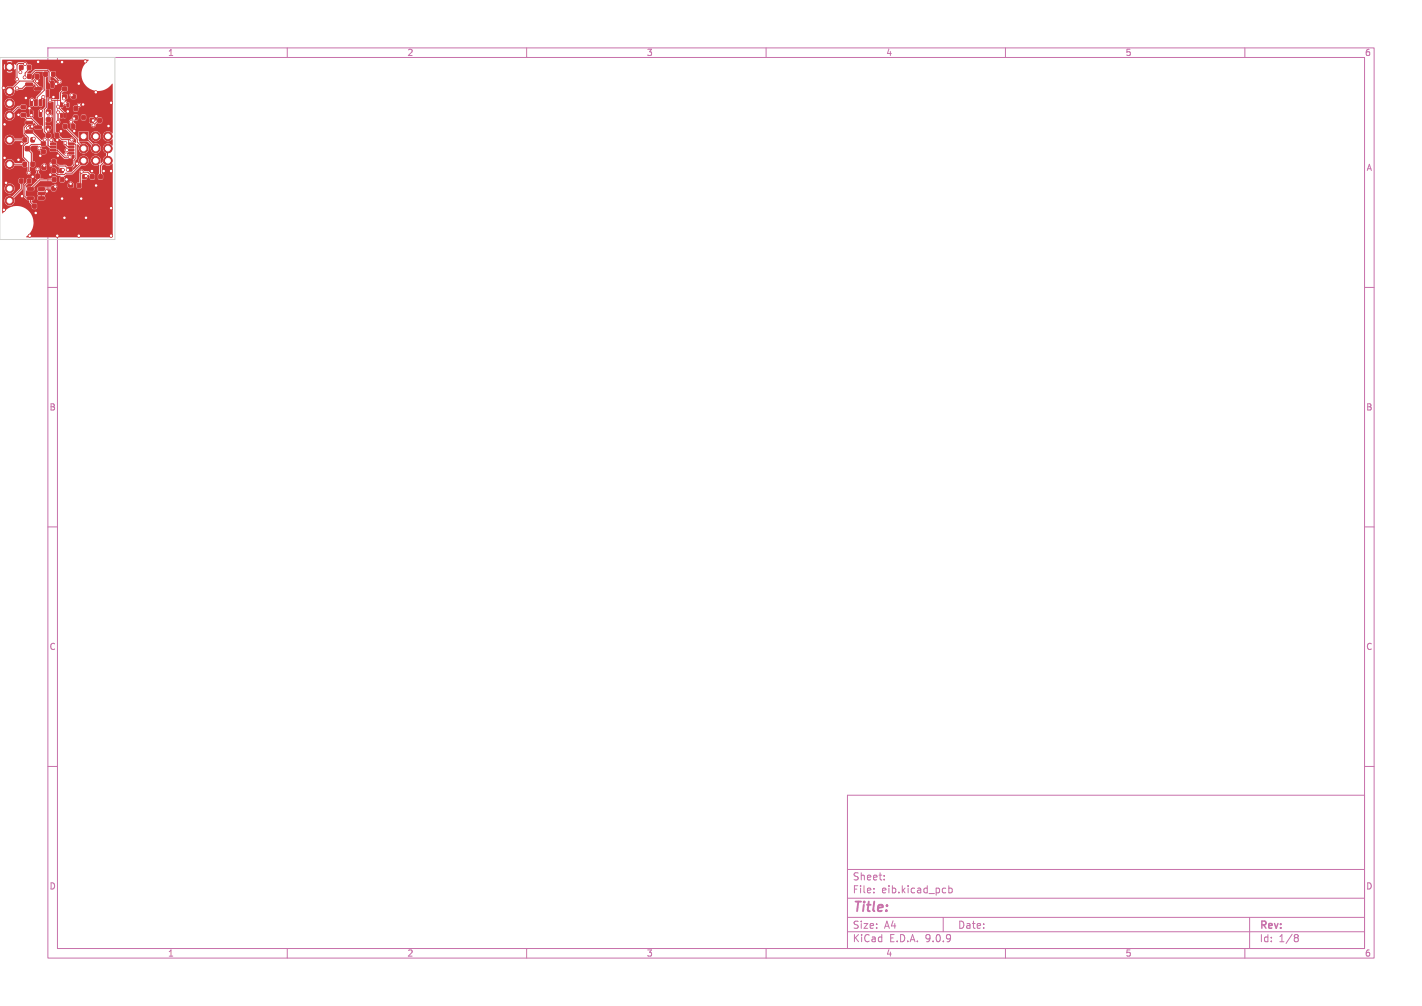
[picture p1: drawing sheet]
<svg xmlns="http://www.w3.org/2000/svg" width="297mm" height="210mm" viewBox="0 0 297 210" stroke-linecap="round" stroke-linejoin="round" font-family="sans-serif">
<defs><g id="words">
<text font-size="2.8" fill="#c872ab" x="178" y="190.9">Title:</text>
<g font-size="2.1" fill="#c872ab">
<text x="178" y="184">Sheet:</text>
<text x="178" y="186.7">File:</text>
<text x="184.1" y="186.7">eib.kicad_pcb</text>
<text x="178" y="196.9">KiCad</text>
<text x="178" y="194.1">Size:</text>
<text x="184.7" y="194.1">A4</text>
<text x="185.7" y="196.9">E.D.A.</text>
<text x="193.3" y="196.9">9.0.9</text>
<text x="200" y="194.1">Date:</text>
<text x="263" y="194.3">Rev:</text>
<text x="263" y="196.9">Id:</text>
<text x="267.1" y="196.9">1/8</text>
</g>
<g font-size="1.8" fill="#c872ab">
<text x="35" y="11.9">1</text>
<text x="85" y="11.9">2</text>
<text x="135" y="11.9">3</text>
<text x="185" y="11.9">4</text>
<text x="235" y="11.9">5</text>
<text x="285" y="11.9">6</text>
<text x="285.4" y="35.9">A</text>
<text x="10.3" y="85.9">B</text>
<text x="285.3" y="85.9">B</text>
<text x="10.3" y="135.9">C</text>
<text x="285.3" y="135.9">C</text>
<text x="10.3" y="185.9">D</text>
<text x="285.3" y="185.9">D</text>
<text x="35" y="199.9">1</text>
<text x="85" y="199.9">2</text>
<text x="135" y="199.9">3</text>
<text x="185" y="199.9">4</text>
<text x="235" y="199.9">5</text>
<text x="285" y="199.9">6</text>
</g>
<text font-size="1.8" fill="#fff" x="10.3" y="35.9">A</text>
</g></defs>
<g fill="none" stroke="#c872ab" stroke-width=".21">
<path d="M10 10h277v190h-277zM12 12h273v186h-273zM60 10v2M110 10v2M160 10v2M210 10v2M260 10v2M10 60h2M285 60h2M10 110h2M285 110h2M10 160h2"/>
<path d="M177 166h108v32h-108zM285 160h2M60 198v2M110 198v2M160 198v2M177 194.5h108M177 191.5h108M177 187.5h108M177 181.5h108M182.5 186.3v.1M182.5 185.5v.1M184.7 183.6v.1"/>
<path d="M184.7 182.8v.1M197 191.5v3M197.4 185.4l.1 .1M197.5 186.3l-.1 .1M198.2 184.9v1.5M198.2 185.5l.4-.1 .3 .3-.2 .6h-.5M210 198v2M260 198v2M261 191.5v6.5M270.6 195.1h.3l.3 .3-.3 .3M270.6 195.7h.3M270.9 195.7l.2 .2 .1 .4-.3 .3h-.3"/>
</g>
<g fill="#c83434" stroke="#c83434" stroke-width=".21">
<path d="M7.5 36.4h.7v.8h-.7z"/>
<path d="M9.2 36.4h.6v.8h-.6z"/>
<path d="M15.5 24.1h.6v.8h-.6z"/>
<path d="M17.1 24.1h.7v.8h-.7z"/>
<path d="M12.7 23.7h.3v.8h-.3z"/>
<path d="M13.3 23.7h.4l-.1 .8h-.3z"/>
<path d="M14 23.7h.3v.8h-.3z"/>
<path d="M14 21.5h.3v.8h-.3z"/>
<path d="M12.7 21.5h.3v.8h-.3z"/>
<path d="M6.9 42.6h.6v.8h-.6z"/>
<path d="M8.5 42.6h.7v.8h-.7z"/>
<path d="M8.7 31.3h.8v.7h-.8z"/>
<path d="M8.7 29.7h.8v.6h-.8z"/>
<path d="M5.3 30.6h.8v.8h-.8z"/>
<path d="M6.9 30.6h.7v.8h-.7z"/>
<path d="M4.5 23.7h.8v.6h-.8z"/>
<path d="M4.5 22h.8v.7h-.8z"/>
<path d="M13.1 19.8h.8v.7h-.8z"/>
<path d="M13.1 18.2h.8v.6h-.8z"/>
<path d="M12.5 35.2h.7v.8h-.7z"/>
<path d="M4.8 33.9h.7v.8h-.7z"/>
<path d="M6.5 33.9h.7v.8h-.7z"/>
<path d="M10.9 33.4h.7v.8h-.7z"/>
<path d="M12.4 33.4h.8v.8h-.8z"/>
<path d="M10.9 38.9h.6v.8h-.6z"/>
<path d="M12.5 38.9h.7v.8h-.7z"/>
<path d="M16.6 27.6h1.8v1.8h-1.8z"/>
<path d="M4.8 28.8h.7v.8h-.7z"/>
<path d="M6.5 28.8h.7v.8h-.7z"/>
<path d="M9.7 28h.8v.6h-.8z"/>
<path d="M9.7 26.3h.8v.7h-.8z"/>
<path d="M5.4 25.3h1.3l.1 .5-1.4 .1z"/>
<path d="M5.4 27.2h1.3l.1 .5-1.4 .1z"/>
<path d="M7.3 26.3h1.3l.1 .5h-1.4z"/>
<path d="M4.1 37.4h.7v.8h-.7z"/>
<path d="M5.8 37.4h.6v.8h-.6z"/>
<path d="M10.5 29.8h1.1v.4h-1.1z"/>
<path d="M10.5 30.5h1.1v.4h-1.1z"/>
<path d="M10.5 31.1h1.1v.4h-1.1z"/>
<path d="M10.5 31.8h1.1v.4h-1.1z"/>
<path d="M14.3 31.8h1.1v.4h-1.1z"/>
<path d="M14.3 31.1h1.1v.4h-1.1z"/>
<path d="M14.3 30.5h1.1v.4h-1.1z"/>
<path d="M14.3 29.8h1.1v.4h-1.1z"/>
<path d="M5.8 15.5h.7v.8h-.7z"/>
<path d="M7.5 15.5h.6v.8h-.6z"/>
<path d="M13.3 26h.7v.8h-.7z"/>
<path d="M15 26h.6v.8h-.6z"/>
<path d="M15.5 22.3h.6v.8h-.6z"/>
<path d="M17.1 22.3h.7v.8h-.7z"/>
<path d="M4.1 13.7h.7v.8h-.7z"/>
<path d="M5.8 13.7h.6v.8h-.6z"/>
<path d="M9.2 15.1h.6v.8h-.6z"/>
<path d="M10.8 15.1h.7v.8h-.7z"/>
<path d="M11.5 27.8h.8v.8h-.8z"/>
<path d="M13.1 27.8h.7v.8h-.7z"/>
<path d="M20.7 36.5h.6v.8h-.6z"/>
<path d="M22.3 36.5h.7v.8h-.7z"/>
<path d="M15 19.8h.8v.7h-.8z"/>
<path d="M15 18.2h.8v.6h-.8z"/>
<path d="M16.2 38.3h.7v.8h-.7z"/>
<path d="M17.9 38.3h.6v.8h-.6z"/>
<path d="M11 37.1h.7v.8h-.7z"/>
<path d="M12.7 37.1h.6v.8h-.6z"/>
<path d="M17.3 36.5h.7v.8h-.7z"/>
<path d="M19 36.5h.6v.8h-.6z"/>
<path d="M14.4 38.4h.8v.6h-.8z"/>
<path d="M14.4 36.7h.8v.7h-.8z"/>
<path d="M6.3 23.1l.5 .1v1.2l-.5-.1z"/>
<path d="M7.2 23.1l.6 .1-.1 1.2-.5-.1z"/>
<path d="M8.2 23.1l.5 .1v1.2l-.5-.1z"/>
<path d="M8.2 20.8l.5 .1v1.2l-.5-.1z"/>
<path d="M7.2 20.8l.6 .1-.1 1.2-.5-.1z"/>
<path d="M6.3 20.8l.5 .1v1.2l-.5-.1z"/>
<path d="M14.2 34.9h.8v.8h-.8z"/>
<path d="M14.2 33.4h.8v.7h-.8z"/>
<path d="M8.8 34.6h.8v.7h-.8z"/>
<path d="M8.8 33h.8v.8h-.8z"/>
<path d="M9.7 18.8h.5v1.4l-.5-.1z"/>
<path d="M11.6 18.8h.5v1.4l-.5-.1z"/>
<path d="M10.6 16.9h.6l-.1 1.4-.5-.1z"/>
<path d="M5.7 39.2h1.2l.1 .5h-1.2z"/>
<path d="M5.7 40.1h1.2l.1 .5-1.2 .1z"/>
<path d="M5.7 41.1h1.2l.1 .5h-1.2z"/>
<path d="M8 41.1h1.2l.1 .5h-1.2z"/>
<path d="M8 40.1h1.2l.1 .5-1.2 .1z"/>
<path d="M8 39.2h1.2l.1 .5h-1.2z"/>
<path d="M18.8 24.7h.7v.8h-.7z"/>
<path d="M20.5 24.7h.6v.8h-.6z"/>
<path d="M5.4 17.3h1.3l.1 .5-1.4 .1z"/>
<path d="M5.4 19.2h1.3l.1 .5-1.4 .1z"/>
<path d="M7.3 18.3h1.3l.1 .5h-1.4z"/>
<path d="M9.7 24.6h.8v.7h-.8z"/>
<path d="M9.7 23h.8v.6h-.8z"/>
<circle cx="2" cy="29.2" r=".9"/>
<circle cx="2" cy="21.6" r=".9"/>
<circle cx="2" cy="34.3" r=".9"/>
<circle cx="20" cy="31" r=".9"/>
<circle cx="22.5" cy="31" r=".9"/>
<circle cx="20" cy="28.5" r=".9"/>
<circle cx="17.5" cy="31" r=".9"/>
<circle cx="17.5" cy="33.5" r=".9"/>
<circle cx="22.5" cy="28.5" r=".9"/>
<circle cx="22.5" cy="33.5" r=".9"/>
<circle cx="20" cy="33.5" r=".9"/>
<circle cx="2" cy="41.9" r=".9"/>
<circle cx="2" cy="14" r=".9"/>
<circle cx="2" cy="24.1" r=".9"/>
<circle cx="2" cy="19" r=".9"/>
<circle cx="2" cy="39.4" r=".9"/>
<circle cx="6.6" cy="20.9" r=".3"/>
<circle cx="14.1" cy="35.5" r=".3"/>
<circle cx="14.9" cy="29.2" r=".3"/>
<circle cx="11.6" cy="39" r=".3"/>
<circle cx="10.4" cy="20.9" r=".3"/>
<circle cx="9.2" cy="34.6" r=".3"/>
<circle cx="6.8" cy="36.9" r=".3"/>
<circle cx="16.5" cy="49.2" r=".3"/>
<circle cx="13" cy="13" r=".3"/>
<circle cx="17.8" cy="12.8" r=".3"/>
<circle cx="14.2" cy="23.3" r=".3"/>
<circle cx="11.2" cy="20.3" r=".3"/>
<circle cx="3.9" cy="24" r=".3"/>
<circle cx="10.5" cy="36.5" r=".3"/>
<circle cx="8" cy="12.9" r=".3"/>
<circle cx="4.5" cy="30" r=".3"/>
<circle cx="12.7" cy="27.4" r=".3"/>
<circle cx="13" cy="41.5" r=".3"/>
<circle cx="8.4" cy="32.5" r=".3"/>
<circle cx="1.3" cy="38.2" r=".3"/>
<circle cx="18" cy="45.5" r=".3"/>
<circle cx="5.4" cy="20.5" r=".3"/>
<circle cx="21.7" cy="35.7" r=".3"/>
<circle cx="20.1" cy="24.3" r=".3"/>
<circle cx="7.8" cy="17" r=".3"/>
<circle cx="23.2" cy="35.7" r=".3"/>
<circle cx="6.2" cy="22.6" r=".3"/>
<circle cx="23.2" cy="49.2" r=".3"/>
<circle cx="23.2" cy="21.5" r=".3"/>
<circle cx="3.9" cy="33.4" r=".3"/>
<circle cx="20" cy="19.3" r=".3"/>
<circle cx="19.2" cy="35.7" r=".3"/>
<circle cx="17.4" cy="21.8" r=".3"/>
<circle cx="12" cy="49.2" r=".3"/>
<circle cx=".8" cy="18.4" r=".3"/>
<circle cx="22.7" cy="26.3" r=".3"/>
<circle cx="12" cy="29.2" r=".3"/>
<circle cx="20.1" cy="38.7" r=".3"/>
<circle cx="1" cy="26" r=".3"/>
<circle cx="7.5" cy="44.5" r=".3"/>
<circle cx="17" cy="41.5" r=".3"/>
<circle cx="11.7" cy="17.5" r=".3"/>
<circle cx="23.2" cy="43.5" r=".3"/>
<circle cx="13.5" cy="45.5" r=".3"/>
<circle cx=".8" cy="43.8" r=".3"/>
<circle cx="4.6" cy="41" r=".3"/>
<circle cx="6.7" cy="26.4" r=".3"/>
<circle cx="15.5" cy="27.4" r=".3"/>
<circle cx="6.2" cy="49.2" r=".3"/>
<circle cx="9.8" cy="40" r=".3"/>
<circle cx="16.1" cy="34.2" r=".3"/>
<circle cx="13.9" cy="37.5" r=".3"/>
<circle cx="12.1" cy="32.5" r=".3"/>
<circle cx="1" cy="33" r=".3"/>
<circle cx="16.5" cy="17.5" r=".3"/>
<circle cx="19.4" cy="25.2" r=".3"/>
<circle cx="4.2" cy="15.1" r=".3"/>
<circle cx="14.9" cy="25.4" r=".3"/>
<circle cx="7.8" cy="35.3" r=".3"/>
<circle cx="10.7" cy="29.3" r=".3"/>
<circle cx="14.9" cy="19.9" r=".3"/>
<circle cx="9.1" cy="20.3" r=".3"/>
<circle cx="12.4" cy="17.1" r=".3"/>
<circle cx="13.4" cy="20.6" r=".3"/>
<circle cx="8.5" cy="23.2" r=".3"/>
<circle cx="5.1" cy="16.2" r=".3"/>
<circle cx="13.1" cy="35.5" r=".3"/>
<circle cx="14.7" cy="38.3" r=".3"/>
<circle cx="14.5" cy="32.8" r=".3"/>
<circle cx="12.1" cy="22.3" r=".3"/>
<circle cx="19.5" cy="26.1" r=".3"/>
<circle cx="16.5" cy="21.9" r=".3"/>
<circle cx="17" cy="35.9" r=".3"/>
<circle cx="14" cy="31.3" r=".3"/>
<circle cx="15.4" cy="24.8" r=".3"/>
<circle cx="6.5" cy="24.1" r=".3"/>
<circle cx="5.2" cy="13.3" r=".3"/>
<circle cx="10.6" cy="24.3" r=".3"/>
<circle cx="13.7" cy="21.6" r=".3"/>
<circle cx="3.6" cy="16.6" r=".3"/>
<circle cx="3.5" cy="18.5" r=".3"/>
<circle cx="6" cy="36.1" r=".3"/>
<circle cx="8.2" cy="31" r=".3"/>
<circle cx="13.8" cy="32.3" r=".3"/>
<circle cx="5.8" cy="26.8" r=".3"/>
<circle cx="10" cy="23.6" r=".3"/>
<circle cx="9.3" cy="29.2" r=".3"/>
<circle cx="10" cy="27" r=".3"/>
<circle cx="17.9" cy="36.8" r=".3"/>
<circle cx="12.1" cy="23.5" r=".3"/>
<circle cx="7" cy="28.9" r=".3"/>
<circle cx="12.1" cy="25.5" r=".3"/>
<circle cx="13.6" cy="29.9" r=".3"/>
</g>
<g fill="none" stroke="#c83434" stroke-width=".21">
<path d="M2 14l-1.2 1.2v19.9l1.8 1.8h4.2v-1.4l.7-.7v-3.5l-.3-.3M4.4 14.1l-.2 .2v.8M5.3 13.4l-1.5-.1-.3 .3v3M5.4 17.8l-.8 .7h-1.1M6 14.6l-.7 .7-.2 .9M6.1 19.5l-.2 .2v2.4l.3 .4h.4l.9 .9v.3M6.1 15.9l1.3-1.2h2.5l.4 .3v2l.6 .6M6.9 16.9l1.1 1.1v.6M6.9 16.9h-2.8l-2.1 2.1M7.8 15.9l-.9 1M9.3 16v2.8l-1.6 1.6v.5M11.3 16l1.1 1.1"/>
<path d="M11.7 17.5l.6 .5M13.2 18.9l-.6 .5v2.2M15.4 18.5l-.8-.7h-2.1l-.7 .6v1.1M.8 20.3h5.1M2 34.3h3.2M2 29.2h3.2M4.4 37.8v1.7l-2.4 2.4M4.9 22.4h-1.1l-1.8 1.7M4.9 24l.7 .7h1l1.4 1.4v.5M5.9 26.8v.5M6 31.5l.6 .5v1.9M6.1 25.6l-1.1 1.1v1.1l.9 .9v1.1l-.5 .2-.5 .5v2.3l1.1 1.1v2.2"/>
<path d="M6.1 37.8l-.9 .9v2.3l.3 .4h.9v.8l.8 .8M6.7 27.8l2 1.9M7.5 33.4h1.7M7.8 35.3v1.5M8.2 31l.9 .7M8.6 30.2h-2l-.6 .5M9.1 20.3l-.5 .4v.2M9.2 33.4l1.4-1.4h1l.5 .5v.6l.7 .7h1.8M9.2 33.4l.8 .8M9.2 39.3h1.6M9.3 29.2v.5M9.8 20.2v2.2l-.6 .5v4.6l.6 .5"/>
<path d="M10 36.3l-.5 .5M10 28.7v1.7l.6 .3M10.5 21h2.1M10.6 24.3v.4M10.7 29.3l.4 .3v.4M11.3 37.5l-3 .1-1.9 1.9M11.4 21l.1 6.9M11.5 31.4h.5l1.5 1.6h.7l.4-.2M12.1 22.3l1.4 1.4v.4M12.1 34.7h1.5l.5 .5M12.1 23.5v2M12.2 28.7h.2l.6 .5h1.9"/>
<path d="M13.6 26.4v.1M13.6 29.9v.3l.5 .5h.3M13.6 26.6l2.5 2.5v.6l.8 .7M13.6 21.6h.3M13.9 31.4h.5M14.4 29.2v.7M14.9 25.4l.4 .4v.6M14.9 32h-.8l-.3 .3M15.3 30.1h.4l.2 .2v2.8l-.5 .4v1l-.5 .5M16.5 21.9l-.7 .8M17 34.3l-2 1.9h-1.3l-.3 .3h-1.3M17.1 35.9v.1"/>
<path d="M17.1 36l-.2 .3v2.1M17.1 36h1.3l.5 .6M17.4 22.7v-.7l-.6-.7h-.9l-1.8 1.8v1.4l-1.4 1.4v1.6l.7 .7M18.4 29.4l1.1 1M20.8 25.1h-.3l-1 1M22 33.5l-1 1.1v2.3M22.5 31.9v.8M22.6 36.9l-1.8 1.8h-2.6l-.8 .8h-1.3l-.5-.4v-.9l-.8-.8v-.3l-2 1.9v.3h-.3l-3.7 3.7-1.3-1.4v-.8l-.4-.4h-.7M8.6 40.4v1"/>
</g>
<g fill="#c83434">
<path d="M10 21.3h1.2l.1 7.3 .3 .2 .8 .1 .4 .5 .5 .1a.62 .62 0 0 0 .2 .9l.4 .4a.67 .67 0 0 0-.3 1l-.3 .5-1.2-1.2h-.3v-1.3l-.4-.1-.3-.7-.4-.3-.1-.8-.8-.3 .5-.2 .3-.3 .1-.7-.3-.3h-.9v-.6l1.1-.1 .2-.7a.58 .58 0 0 0-.1-1v-.8l-.8-.2 .1-.3z"/>
<path d="M5.9 26.1h.8l.4-.5 .4 .4-.4 .3 .1 .7h1.4l.4-.2v.7l.4 .5v.6l-.3 .2-.3 .5-1.8-1.8-.2-.4-.5-.1a.66 .66 0 0 0-.4-.8z"/>
<path d="M6.7 15.7l.8-.8 1.4 .1v.8l.2 .3-.1 2.6h-.1l-.1-.5-.5-.1-1-1.1 .3-.4 .7-.2v-1l-.3-.1-.6 .1-.2 .9-.3 .4h-.3l-.1-.2z"/>
<path d="M.5 12.5h18l-1 1.2a3.5 3.5 0 0 0-.1 3.5l.1 .1a3.6 3.6 0 0 0 6 .2v10.3a1.29 1.29 0 0 0-2 .4 1.1 1.1 0 0 0 .6 1.2 1.1 1.1 0 0 0 1.4-.3v1.3a1.11 1.11 0 0 0-1.8 0 1.11 1.11 0 0 0 .5 1.7v.4a1.17 1.17 0 0 0-.7 1.3l-.4 .3h-.1a1.07 1.07 0 0 0-.8-1.6 1.07 1.07 0 0 0-1.2 1.2 1.07 1.07 0 0 0 1.7 .7v1.8l-.2 .3v.8l.2 .2h.5l.3-.3v-.7l-.3-.3v-1.5l.5-.4a1.4 1.4 0 0 0 1.8-.1v15.3l-17.9 .1-.1-.2a3.5 3.5 0 0 0 .4-5.4 3.5 3.5 0 0 0-5.4 .5v-2.7h.4a1.08 1.08 0 0 0 1.4 1.1 1.08 1.08 0 0 0 .7-1.6l1.7-1.7v-1h.3v2.5l.7 .7 .4 .1 .1 .4 .4 .5 .1 .7 .8 .1 .2-.2v-.9l-.8-.1-.3-.3v-.3l.5-.1v-.7l-.2-.1-1.4 .1-.1-1.2 1.5 .1 .3-.2v-.4h.6l.2 .6-.2 .3 .2 .7-.2 .2 .1 .6 .2 .1h1.1l.2-.2-.1-.7 .1-.7-.1-.3 .2-.4h1l.3 .4 .6 .1 .3-.2v-.4a.49 .49 0 0 0 .2-.8 .49 .49 0 0 0-.8 .1l-.5 .3h-2.5l-.3 .3h-.6l-.1-.2 .6-.6h6.4l.2 .7 .8 .1 .3-.3v-.6h.6l.1 .8 .7 .1 .3-.2v-1.6l1-.1 .3-.5v-.4l.3 .2 .2 .7 .7 .1 .2-.2v-.7l-.1-.3-.7-.1-.6-.5h-.9a.52 .52 0 0 0-.7-.2 .52 .52 0 0 0-.2 .7v1.9l-.5 .1-.1 .2h-.6a.63 .63 0 0 0-.7-.5 .63 .63 0 0 0-.6 .6h-6.4l.7-.7h2.3l.4 .3h.5l.3-.2v-.8l-.3-.2h-.6l-.3 .4h-2.3v-.9l-.3-.3v-.4a.47 .47 0 0 0 0-.7 .47 .47 0 0 0-.7 .1 .47 .47 0 0 0 .2 .7v.3l-.3 .3v.8l.6 .3-1.5 1.5-.9 .1-.1-.3 .4-.4 .8-.1v-.8l-.1-.3h-.8l-.2 .8-.5 .6h-.3l.3-.4-.1-.9-.2-.1-.7 .1-.1 .8 .3 .4v.9l-1.6 1.5a1.15 1.15 0 0 0-1.7 .9h-.4v-2.5h.4v.2a1.06 1.06 0 0 0 1.7 .8 1.06 1.06 0 0 0 0-1.8 1.06 1.06 0 0 0-1.7 .8h-.4v-15.3h.4v.2a1.09 1.09 0 0 0 1.5 .9 1.09 1.09 0 0 0 .6-1.6l.9-.9h.3l.3 .3 .9-.1 .1-.2-.1-.7-.8-.1-.4 .3h-.6l-1.1 1.1a1.08 1.08 0 0 0-1.6 .8h-.4v-2.5h.4v.2a1.06 1.06 0 0 0 1.7 .8 1.06 1.06 0 0 0 0-1.8 1.06 1.06 0 0 0-1.7 .8h-.4v-7.6h.3l.2 .7 .5-.6 .4 .5-.5 .5 .3 .1 .9-.1-.5-.5 .4-.5 .5 .6 .3-.2v1.7l-.2 .5 .4 .5-.9 1a1.09 1.09 0 0 0-1.6 .6 1.09 1.09 0 0 0 1 1.4 1.09 1.09 0 0 0 1.1-1.4h.1a.51 .51 0 0 0 .8 0h.8l.6-.6h1.3l.4-.6 .4 .5-.4 .2v.7l1.5 .2-1.1 1.2a.36 .36 0 0 1-.2 .4 .36 .36 0 0 1-.5-.3l-.4 .1-.3 .4v1.2l.2 .2 .7-.2 .3 .2 .7-.2 .2 .2 .6-.1 .1-.2v-1.3l.6-.1v1.6l-.5 .6a.68 .68 0 0 0-1 .4v1.2l.2 .2 .8-.1v1.8l-.8-.2-1.3-1.5 .1-.5-.1-1.1-.6-.1-.2 .2-.1 1.4-.5-.2-.1-.8h-.9l-.2 .2v.7l.8 .2 .5 .5-.4 .2 .1 .8-.5 .5v1.3l.5 .6-.5 .1-.3 .3h-1.5a1.07 1.07 0 0 0-1.6-.6 1.07 1.07 0 0 0 0 1.8 1.07 1.07 0 0 0 1.6-.6h1.5l.6 .4-.4 .6v2.4l.6 .6-.5 .2-.3 .3h-1.4a1.06 1.06 0 0 0-1.4-.8 1.06 1.06 0 0 0-.5 1.6 1.06 1.06 0 0 0 1.6 .2l.3-.5h1.4l.4 .4 .8-.1v.9a.46 .46 0 0 0 0 .7 .46 .46 0 0 0 .6 0 .46 .46 0 0 0 0-.7v-.9l.8 .1 .2-.2h1.2l.2 .8 .8 .1 .3-.3v-.7a.57 .57 0 0 0-.5-.5 .57 .57 0 0 0-.6 .3l-.2 .3h-1.2l.1-.8-.6-.3v-1.7l-.5-.6v-.6l.4-.3 1.3 .1a.57 .57 0 0 0-.2 .7 .57 .57 0 0 0 .6 .3l.2 .6h1l.1-.2-.1-.7-.8-.1-.2-.5 1.1-.2 .7 .6 .1 .7 1.4-.1 1.5 1.6h.9a.55 .55 0 0 0 .6-.2 .55 .55 0 0 0 0-.6l.6-.1 .1 .6-.4 .5v1l-.4 .3-.7 .1-.4-.4h-1.5l-.3-.4-.1-.6-.2-.2h-.8l-.2 .6a.5 .5 0 0 0-.4 .5 .5 .5 0 0 0 .4 .5 .5 .5 0 0 0 .6-.4h.4l.4 .5 .5 .1-.2 .3v.8l-.2 .1-.3-.4-.1-.5-.3-.3-.7 .1v.9l.2 .2 .6 .1 .5 .4h.6l-.1 .4-.1 .7 .4 .3h.5l.2-.2v-.8l-.2-.4 .6-.3h1.3l1.8-1.8a1.06 1.06 0 0 0 1.5-.8 1.06 1.06 0 0 0-1.1-1.2 1.06 1.06 0 0 0-.9 1.4l.1 .3-1.3 1.1v-.4l.4-.5v-1l.4-.4v-3l.4 .3a1.06 1.06 0 0 0 .4 1.6 1.06 1.06 0 0 0 1.5-.8 1.06 1.06 0 0 0-1-1.3l-.5 .2-.4-.5 1.6-.1 1 .8a1.06 1.06 0 0 0 .3 1.7 1.06 1.06 0 0 0 1.5-.8 1.06 1.06 0 0 0-1-1.3l-.4 .1-1-.9v-.7h.4v.2a1.06 1.06 0 0 0 1.7 .8 1.06 1.06 0 0 0 0-1.8 1.06 1.06 0 0 0-1.7 .8h-.4l-.1-1h-1.9l-.1 .1v1.2l-.1 .1-2.1-2-.1-1h-.9l-.1 .3 .1 .8 .6 .1 2.1 2.1v.7l-.7-.3a.48 .48 0 0 0 .1-.7 .48 .48 0 0 0-.8 .1h-1.5l-.5-.5-.1-.6-.7-.2v-1.8a.55 .55 0 0 0 .6 .1 .55 .55 0 0 0 .3-.6h1.8l.1 .4 .3 .2v.9l.3 .2h.5l.2-.2v-.8l-.5-.5v-.2l1-.3v-.8h.6v.7l.2 .2h.6l.3-.3h.6l.1 .8 .4 .2a.49 .49 0 0 0 .3 .8 .49 .49 0 0 0 .6-.6l.3-.3 .7 .1 .3-.2v-.8l-.1-.2h-.8l-.2 .5-.2 .2-.2-.4-.4-.4h-.6l-.2 .3h-.6v-.6l-.3-.3h-.6l-.2 .3h-.6l-.2-.3h-.6l-.5 .7v.3l-.4 .1-.2 .3h-1.8l-.2-.3 .1-.4 1.1 .1 .2-.1v-.9l-1-1.1 .3-.2 .1-.5h.2a.43 .43 0 0 1 .5 .5h1.3l.1 .7 .3 .2 .7-.1 .1-.8a.49 .49 0 0 0 .6-.4 .49 .49 0 0 0-.5-.5 .49 .49 0 0 0-.5 .5l-.5 .1-.3 .3h-.7v-.9l-.9-.5 .5-.5v-.7h.4l.5 .9h.7l.3-.3-.1-.7-.9-.3-.3 .1-.2 .3h-.4l-.3-.2h-.9v-.2l.4-.3 .8-.2v-.7l-.2-.2h-.7l-.2 .1-.1 .7-.5 .5-.1 1.4-2.3-.1v-.2l.4-.3v-1.3l-.1-.2-.7-.1v-2.4h.4v.9l.4 .5v.8l.3 .2 .6-.1v-1.4l-.2-.3h-.6v-.7l.7 .1 .8 .8a.48 .48 0 0 0 .4 .6 .48 .48 0 0 0 .5-.5 .48 .48 0 0 0-.6-.4l-.6-.7v-.7l-.1-.3h-.7l-.4 .1-.5-.6h-2.7l-.9 .9h-.7v-.1l.4-.5 .4-.1 .1-.2v-.8l-.8-.2a.54 .54 0 0 0-.3-.4 .54 .54 0 0 0-.6 0h-1.1l-.5 .5-.3-.2-.5 .6-.4-.4 .5-.6-.9-.1-.3 .1 .5 .6-.4 .4-.5-.6-.2 .6h-.3z"/>
</g>
<path d="M0 12h24v38h-24z" fill="none" stroke="#d0d2cd" stroke-width=".21"/>
<g fill="#fff" stroke="#fff" stroke-width=".21">
<circle cx="6.6" cy="20.8" r=".15"/>
<circle cx="14.1" cy="35.4" r=".15"/>
<circle cx="14.9" cy="29.1" r=".15"/>
<circle cx="11.5" cy="39" r=".15"/>
<circle cx="10.4" cy="21" r=".15"/>
<circle cx="9.2" cy="34.5" r=".15"/>
<circle cx="6.8" cy="36.9" r=".15"/>
<circle cx="16.5" cy="49.2" r=".15"/>
<circle cx="13" cy="13" r=".15"/>
<circle cx="17.8" cy="12.8" r=".15"/>
<circle cx="14.2" cy="23.3" r=".15"/>
<circle cx="11.2" cy="20.3" r=".15"/>
<circle cx="3.9" cy="24" r=".15"/>
<circle cx="10.5" cy="36.5" r=".15"/>
<circle cx="8" cy="12.9" r=".15"/>
<circle cx="4.5" cy="30" r=".15"/>
<circle cx="12.7" cy="27.4" r=".15"/>
<circle cx="13" cy="41.5" r=".15"/>
<circle cx="8.4" cy="32.5" r=".15"/>
<circle cx="1.3" cy="38.2" r=".15"/>
<circle cx="18" cy="45.5" r=".15"/>
<circle cx="5.4" cy="20.5" r=".15"/>
<circle cx="21.7" cy="35.7" r=".15"/>
<circle cx="20.1" cy="24.3" r=".15"/>
<circle cx="7.8" cy="17" r=".15"/>
<circle cx="23.2" cy="35.7" r=".15"/>
<circle cx="6.2" cy="22.6" r=".15"/>
<circle cx="23.2" cy="49.2" r=".15"/>
<circle cx="23.2" cy="21.5" r=".15"/>
<circle cx="3.9" cy="33.4" r=".15"/>
<circle cx="20" cy="19.3" r=".15"/>
<circle cx="19.2" cy="35.7" r=".15"/>
<circle cx="17.4" cy="21.8" r=".15"/>
<circle cx="12" cy="49.2" r=".15"/>
<circle cx=".8" cy="18.4" r=".15"/>
<circle cx="22.7" cy="26.3" r=".15"/>
<circle cx="12" cy="29.2" r=".15"/>
<circle cx="20.1" cy="38.7" r=".15"/>
<circle cx="1" cy="26" r=".15"/>
<circle cx="7.5" cy="44.5" r=".15"/>
<circle cx="17" cy="41.5" r=".15"/>
<circle cx="11.7" cy="17.5" r=".15"/>
<circle cx="23.2" cy="43.5" r=".15"/>
<circle cx="13.5" cy="45.5" r=".15"/>
<circle cx=".8" cy="43.8" r=".15"/>
<circle cx="4.6" cy="41" r=".15"/>
<circle cx="6.7" cy="26.4" r=".15"/>
<circle cx="15.5" cy="27.4" r=".15"/>
<circle cx="6.2" cy="49.2" r=".15"/>
<circle cx="9.8" cy="40" r=".15"/>
<circle cx="16.1" cy="34.2" r=".15"/>
<circle cx="13.9" cy="37.5" r=".15"/>
<circle cx="12.1" cy="32.5" r=".15"/>
<circle cx="1" cy="33" r=".15"/>
<circle cx="16.5" cy="17.5" r=".15"/>
<circle cx="19.5" cy="25.1" r=".15"/>
<circle cx="4.2" cy="15.1" r=".15"/>
<circle cx="14.9" cy="25.4" r=".15"/>
<circle cx="7.8" cy="35.3" r=".15"/>
<circle cx="10.7" cy="29.3" r=".15"/>
<circle cx="14.9" cy="19.8" r=".15"/>
<circle cx="9" cy="20.3" r=".15"/>
<circle cx="12.5" cy="17" r=".15"/>
<circle cx="13.3" cy="20.5" r=".15"/>
<circle cx="8.6" cy="23.1" r=".15"/>
<circle cx="5.1" cy="16.1" r=".15"/>
<circle cx="13.1" cy="35.4" r=".15"/>
<circle cx="14.7" cy="38.4" r=".15"/>
<circle cx="14.6" cy="32.7" r=".15"/>
<circle cx="12.1" cy="22.3" r=".15"/>
<circle cx="19.5" cy="26.1" r=".15"/>
<circle cx="16.5" cy="21.9" r=".15"/>
<circle cx="17" cy="35.8" r=".15"/>
<circle cx="13.9" cy="31.4" r=".15"/>
<circle cx="15.4" cy="24.7" r=".15"/>
<circle cx="6.6" cy="24" r=".15"/>
<circle cx="5.2" cy="13.4" r=".15"/>
<circle cx="10.5" cy="24.3" r=".15"/>
<circle cx="13.6" cy="21.5" r=".15"/>
<circle cx="3.5" cy="16.5" r=".15"/>
<circle cx="3.5" cy="18.4" r=".15"/>
<circle cx="6" cy="36.1" r=".15"/>
<circle cx="8.2" cy="31" r=".15"/>
<circle cx="13.8" cy="32.2" r=".15"/>
<circle cx="5.9" cy="26.7" r=".15"/>
<circle cx="9.9" cy="23.5" r=".15"/>
<circle cx="9.4" cy="29.1" r=".15"/>
<circle cx="10" cy="27.1" r=".15"/>
<circle cx="18" cy="36.7" r=".15"/>
<circle cx="12.1" cy="23.4" r=".15"/>
<circle cx="7" cy="29" r=".15"/>
<circle cx="12.2" cy="25.4" r=".15"/>
<circle cx="13.7" cy="29.8" r=".15"/>
<circle cx="2" cy="29.2" r=".5"/>
<circle cx="2" cy="21.6" r=".5"/>
<circle cx="3.5" cy="46.5" r="1.6"/>
<circle cx="2" cy="34.3" r=".5"/>
<circle cx="17.5" cy="28.5" r=".5"/>
<circle cx="20" cy="31" r=".5"/>
<circle cx="22.5" cy="31" r=".5"/>
<circle cx="20" cy="28.5" r=".5"/>
<circle cx="17.5" cy="31" r=".5"/>
<circle cx="17.5" cy="33.5" r=".5"/>
<circle cx="22.5" cy="28.5" r=".5"/>
<circle cx="22.5" cy="33.5" r=".5"/>
<circle cx="20" cy="33.5" r=".5"/>
<circle cx="2" cy="41.9" r=".5"/>
<circle cx="20.5" cy="15.5" r="1.6"/>
<circle cx="2" cy="14" r=".5"/>
<circle cx="2" cy="24.1" r=".5"/>
<circle cx="2" cy="19" r=".5"/>
<circle cx="2" cy="39.4" r=".5"/>
</g>
<use href="#words"/>
</svg>
